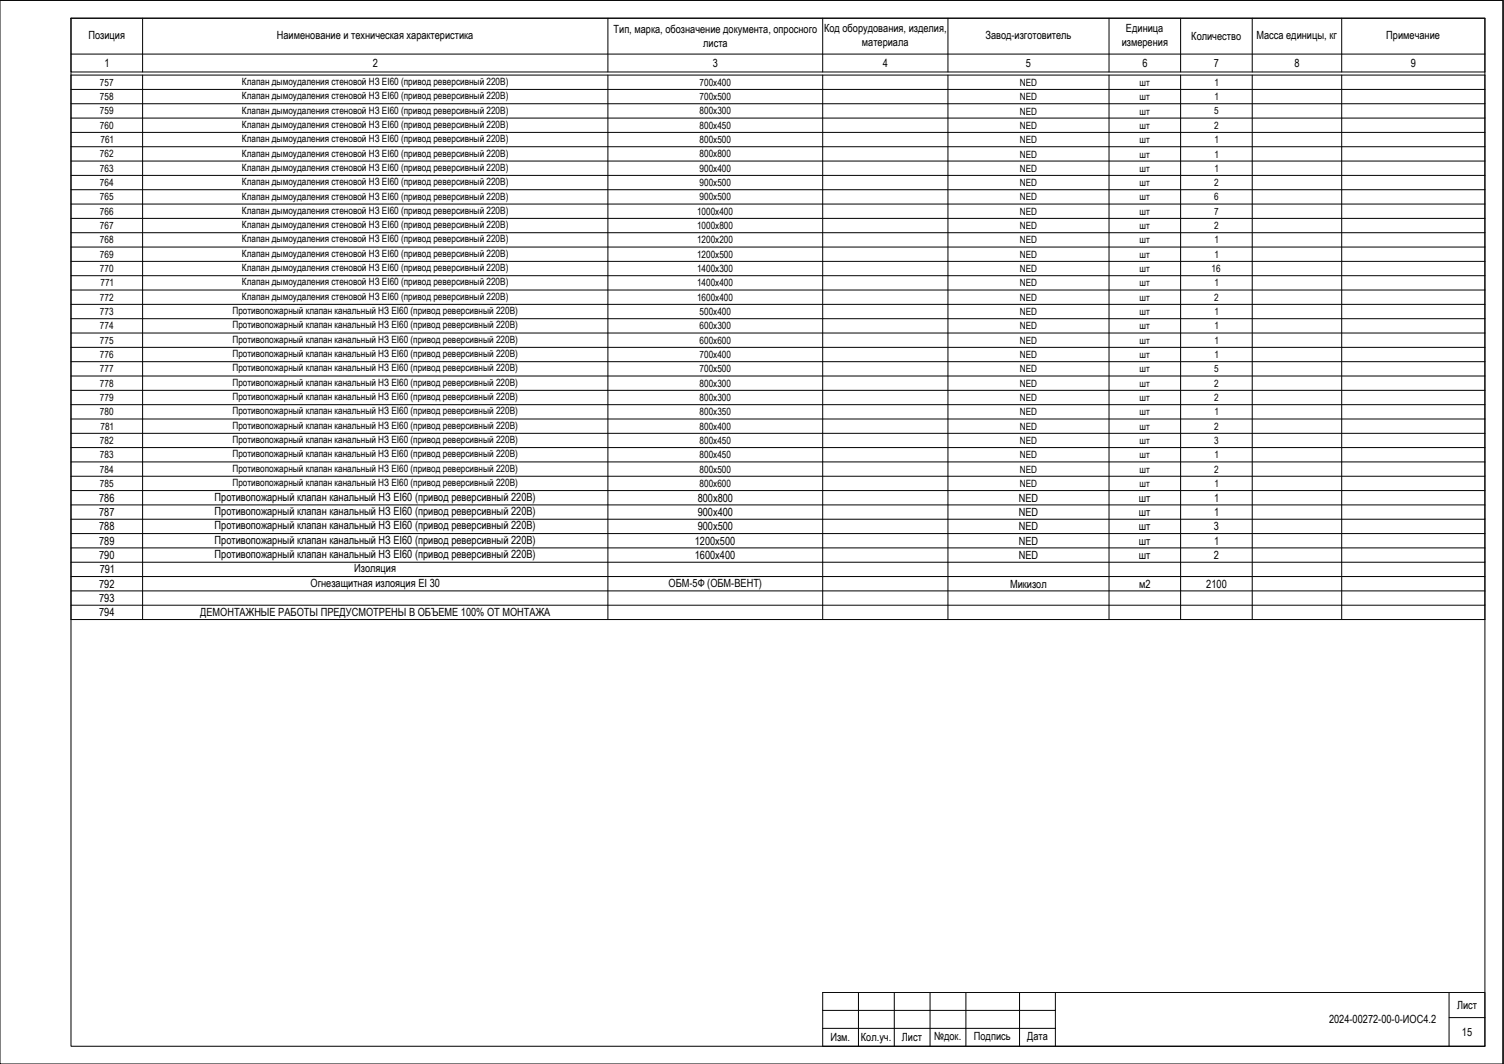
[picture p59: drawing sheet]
<svg xmlns="http://www.w3.org/2000/svg" width="420mm" height="297mm" viewBox="0 0 420 297" stroke-linecap="round" stroke-linejoin="round" font-family="sans-serif">
<defs><g id="words">
<g font-size="3.1">
<text x="24.7" y="10.9">Позиция</text>
<text x="77.3" y="10.9">Наименование и техническая характеристика</text>
<text x="171.4" y="9.3">Тип, марка, обозначение документа, опросного</text>
<text x="230.2" y="9">Код оборудования, изделия,</text>
<text x="275.3" y="11">Завод-изготовитель</text>
<text x="314.6" y="9">Единица</text>
<text x="332.8" y="11.2">Количество</text>
<text x="351" y="10.9">Масса единицы, кг</text>
<text x="387.3" y="10.9">Примечание</text>
<text x="196.4" y="13.1">листа</text>
<text x="240.8" y="12.8">материала</text>
<text x="313.4" y="12.8">измерения</text>
<text x="29.2" y="18.7">1</text>
<text x="104.1" y="18.7">2</text>
<text x="199.1" y="18.7">3</text>
<text x="246.7" y="18.7">4</text>
<text x="286.6" y="18.7">5</text>
<text x="319.1" y="18.7">6</text>
<text x="339.1" y="18.7">7</text>
<text x="361.6" y="18.7">8</text>
<text x="394.1" y="18.7">9</text>
<text x="27.7" y="140.1">786</text>
<text x="59.9" y="139.8">Противопожарный клапан канальный НЗ EI60 (привод реверсивный 220В)</text>
<text x="59.9" y="143.8">Противопожарный клапан канальный НЗ EI60 (привод реверсивный 220В)</text>
<text x="194.9" y="140.1">800x800</text>
<text x="284.6" y="140.1">NED</text>
<text x="318.1" y="140.1">шт</text>
<text x="339.2" y="140.1">1</text>
<text x="27.7" y="144.1">787</text>
<text x="27.7" y="148.1">788</text>
<text x="59.9" y="147.8">Противопожарный клапан канальный НЗ EI60 (привод реверсивный 220В)</text>
<text x="194.9" y="144.1">900x400</text>
<text x="194.9" y="148.1">900x500</text>
<text x="284.6" y="144.1">NED</text>
<text x="284.6" y="148.1">NED</text>
<text x="318.1" y="144.1">шт</text>
<text x="318.1" y="148.1">шт</text>
<text x="339.1" y="148.1">3</text>
<text x="339.2" y="144.1">1</text>
<text x="27.7" y="152.1">789</text>
<text x="59.9" y="151.8">Противопожарный клапан канальный НЗ EI60 (привод реверсивный 220В)</text>
<text x="59.9" y="155.8">Противопожарный клапан канальный НЗ EI60 (привод реверсивный 220В)</text>
<text x="194.1" y="152.1">1200x500</text>
<text x="284.6" y="152.1">NED</text>
<text x="318.1" y="152.1">шт</text>
<text x="339.2" y="152.1">1</text>
<text x="27.7" y="156.1">790</text>
<text x="27.9" y="160.1">791</text>
<text x="99" y="159.8">Изоляция</text>
<text x="194.1" y="156.1">1600x400</text>
<text x="284.6" y="156.1">NED</text>
<text x="318.1" y="156.1">шт</text>
<text x="339.1" y="156.1">2</text>
<text x="27.7" y="164.1">792</text>
<text x="86.8" y="163.8">Огнезащитная излояция EI 30</text>
<text x="186.8" y="163.8">ОБМ-5Ф (ОБМ-ВЕНТ)</text>
<text x="282.2" y="164.1">Микизол</text>
<text x="318.2" y="164.1">м2</text>
<text x="337" y="164.1">2100</text>
<text x="27.7" y="168.1">793</text>
<text x="27.7" y="172.1">794</text>
<text x="55.9" y="171.8">ДЕМОНТАЖНЫЕ РАБОТЫ ПРЕДУСМОТРЕНЫ В ОБЪЕМЕ 100% ОТ МОНТАЖА</text>
<text x="407" y="281.7">Лист</text>
<text x="371.3" y="285.7">2024-00272-00-0-ИОС4.2</text>
<text x="232" y="290.7">Изм.</text>
<text x="240.5" y="290.7">Кол.уч.</text>
<text x="251.9" y="290.7">Лист</text>
<text x="261" y="290.5">№док.</text>
<text x="272.1" y="290.5">Подпись</text>
<text x="286.9" y="290.4">Дата</text>
<text x="408.4" y="289.2">15</text>
</g>
<g font-size="2.8">
<text x="27.9" y="23.9">757</text>
<text x="67.6" y="23.7">Клапан дымоудаления стеновой НЗ EI60 (привод реверсивный 220В)</text>
<text x="195.4" y="23.9">700x400</text>
<text x="284.9" y="24">NED</text>
<text x="318.3" y="24">шт</text>
<text x="339.3" y="24">1</text>
<text x="27.9" y="27.9">758</text>
<text x="67.6" y="27.7">Клапан дымоудаления стеновой НЗ EI60 (привод реверсивный 220В)</text>
<text x="195.4" y="27.9">700x500</text>
<text x="284.9" y="28">NED</text>
<text x="318.3" y="28">шт</text>
<text x="339.3" y="28">1</text>
<text x="27.9" y="31.9">759</text>
<text x="27.9" y="35.9">760</text>
<text x="67.6" y="31.7">Клапан дымоудаления стеновой НЗ EI60 (привод реверсивный 220В)</text>
<text x="67.6" y="35.7">Клапан дымоудаления стеновой НЗ EI60 (привод реверсивный 220В)</text>
<text x="195.5" y="31.9">800x300</text>
<text x="195.5" y="35.9">800x450</text>
<text x="284.9" y="32">NED</text>
<text x="284.9" y="36">NED</text>
<text x="318.3" y="32">шт</text>
<text x="318.3" y="36">шт</text>
<text x="339.2" y="31.9">5</text>
<text x="339.2" y="36">2</text>
<text x="28.1" y="39.9">761</text>
<text x="67.6" y="39.7">Клапан дымоудаления стеновой НЗ EI60 (привод реверсивный 220В)</text>
<text x="195.5" y="39.9">800x500</text>
<text x="284.9" y="40">NED</text>
<text x="318.3" y="40">шт</text>
<text x="339.3" y="40">1</text>
<text x="27.9" y="43.9">762</text>
<text x="27.9" y="47.9">763</text>
<text x="67.6" y="43.7">Клапан дымоудаления стеновой НЗ EI60 (привод реверсивный 220В)</text>
<text x="67.6" y="47.7">Клапан дымоудаления стеновой НЗ EI60 (привод реверсивный 220В)</text>
<text x="195.5" y="43.9">800x800</text>
<text x="195.5" y="47.9">900x400</text>
<text x="284.9" y="44">NED</text>
<text x="284.9" y="48">NED</text>
<text x="318.3" y="44">шт</text>
<text x="318.3" y="48">шт</text>
<text x="339.3" y="44">1</text>
<text x="339.3" y="48">1</text>
<text x="27.9" y="52">764</text>
<text x="67.6" y="51.7">Клапан дымоудаления стеновой НЗ EI60 (привод реверсивный 220В)</text>
<text x="195.5" y="52">900x500</text>
<text x="284.9" y="52">NED</text>
<text x="318.3" y="52">шт</text>
<text x="339.2" y="52">2</text>
<text x="27.9" y="56">765</text>
<text x="27.9" y="60">766</text>
<text x="67.6" y="55.7">Клапан дымоудаления стеновой НЗ EI60 (привод реверсивный 220В)</text>
<text x="67.6" y="59.7">Клапан дымоудаления стеновой НЗ EI60 (привод реверсивный 220В)</text>
<text x="194.7" y="60">1000x400</text>
<text x="195.5" y="56">900x500</text>
<text x="284.9" y="56">NED</text>
<text x="284.9" y="60">NED</text>
<text x="318.3" y="56">шт</text>
<text x="318.3" y="60">шт</text>
<text x="339.2" y="56">6</text>
<text x="339.2" y="60">7</text>
<text x="27.9" y="64">767</text>
<text x="67.6" y="63.7">Клапан дымоудаления стеновой НЗ EI60 (привод реверсивный 220В)</text>
<text x="194.7" y="64">1000x800</text>
<text x="284.9" y="64">NED</text>
<text x="318.3" y="64">шт</text>
<text x="339.2" y="64">2</text>
<text x="27.9" y="68">768</text>
<text x="27.9" y="72">769</text>
<text x="67.6" y="67.7">Клапан дымоудаления стеновой НЗ EI60 (привод реверсивный 220В)</text>
<text x="67.6" y="71.7">Клапан дымоудаления стеновой НЗ EI60 (привод реверсивный 220В)</text>
<text x="194.7" y="68">1200x200</text>
<text x="194.7" y="72">1200x500</text>
<text x="284.9" y="68">NED</text>
<text x="284.9" y="72">NED</text>
<text x="318.3" y="68">шт</text>
<text x="318.3" y="72">шт</text>
<text x="339.3" y="68">1</text>
<text x="339.3" y="72">1</text>
<text x="27.9" y="76">770</text>
<text x="67.6" y="75.7">Клапан дымоудаления стеновой НЗ EI60 (привод реверсивный 220В)</text>
<text x="194.7" y="76">1400x300</text>
<text x="284.9" y="76">NED</text>
<text x="318.3" y="76">шт</text>
<text x="338.5" y="76">16</text>
<text x="27.9" y="84">772</text>
<text x="28.1" y="80">771</text>
<text x="67.6" y="79.7">Клапан дымоудаления стеновой НЗ EI60 (привод реверсивный 220В)</text>
<text x="67.6" y="83.7">Клапан дымоудаления стеновой НЗ EI60 (привод реверсивный 220В)</text>
<text x="194.7" y="80">1400x400</text>
<text x="194.7" y="84">1600x400</text>
<text x="284.9" y="80">NED</text>
<text x="284.9" y="84">NED</text>
<text x="318.3" y="80">шт</text>
<text x="318.3" y="84">шт</text>
<text x="339.2" y="84">2</text>
<text x="339.3" y="80">1</text>
<text x="27.9" y="88">773</text>
<text x="64.9" y="87.7">Противопожарный клапан канальный НЗ EI60 (привод реверсивный 220В)</text>
<text x="195.5" y="88">500x400</text>
<text x="284.9" y="88">NED</text>
<text x="318.3" y="88">шт</text>
<text x="339.3" y="88">1</text>
<text x="27.9" y="92">774</text>
<text x="27.9" y="96">775</text>
<text x="64.9" y="91.7">Противопожарный клапан канальный НЗ EI60 (привод реверсивный 220В)</text>
<text x="64.9" y="95.7">Противопожарный клапан канальный НЗ EI60 (привод реверсивный 220В)</text>
<text x="195.5" y="92">600x300</text>
<text x="195.5" y="96">600x600</text>
<text x="284.9" y="92">NED</text>
<text x="284.9" y="96">NED</text>
<text x="318.3" y="92">шт</text>
<text x="318.3" y="96">шт</text>
<text x="339.3" y="92">1</text>
<text x="339.3" y="96">1</text>
<text x="27.9" y="100">776</text>
<text x="64.9" y="99.7">Противопожарный клапан канальный НЗ EI60 (привод реверсивный 220В)</text>
<text x="195.4" y="100">700x400</text>
<text x="284.9" y="100">NED</text>
<text x="318.3" y="100">шт</text>
<text x="339.3" y="100">1</text>
<text x="27.9" y="104">777</text>
<text x="27.9" y="108">778</text>
<text x="64.9" y="103.7">Противопожарный клапан канальный НЗ EI60 (привод реверсивный 220В)</text>
<text x="64.9" y="107.7">Противопожарный клапан канальный НЗ EI60 (привод реверсивный 220В)</text>
<text x="195.4" y="104">700x500</text>
<text x="195.5" y="108">800x300</text>
<text x="284.9" y="104">NED</text>
<text x="284.9" y="108">NED</text>
<text x="318.3" y="104">шт</text>
<text x="318.3" y="108">шт</text>
<text x="339.2" y="104">5</text>
<text x="339.2" y="108">2</text>
<text x="27.9" y="112">779</text>
<text x="64.9" y="111.7">Противопожарный клапан канальный НЗ EI60 (привод реверсивный 220В)</text>
<text x="195.5" y="112">800x300</text>
<text x="284.9" y="112">NED</text>
<text x="318.3" y="112">шт</text>
<text x="339.2" y="112">2</text>
<text x="27.9" y="116">780</text>
<text x="28.1" y="120">781</text>
<text x="64.9" y="115.7">Противопожарный клапан канальный НЗ EI60 (привод реверсивный 220В)</text>
<text x="64.9" y="119.7">Противопожарный клапан канальный НЗ EI60 (привод реверсивный 220В)</text>
<text x="195.5" y="116">800x350</text>
<text x="195.5" y="120">800x400</text>
<text x="284.9" y="116">NED</text>
<text x="284.9" y="120">NED</text>
<text x="318.3" y="116">шт</text>
<text x="318.3" y="120">шт</text>
<text x="339.2" y="120">2</text>
<text x="339.3" y="116">1</text>
<text x="27.9" y="124">782</text>
<text x="64.9" y="123.7">Противопожарный клапан канальный НЗ EI60 (привод реверсивный 220В)</text>
<text x="195.5" y="124">800x450</text>
<text x="284.9" y="124">NED</text>
<text x="318.3" y="124">шт</text>
<text x="339.2" y="124">3</text>
<text x="27.9" y="128">783</text>
<text x="27.9" y="132">784</text>
<text x="64.9" y="127.7">Противопожарный клапан канальный НЗ EI60 (привод реверсивный 220В)</text>
<text x="64.9" y="131.7">Противопожарный клапан канальный НЗ EI60 (привод реверсивный 220В)</text>
<text x="195.5" y="128">800x450</text>
<text x="195.5" y="132">800x500</text>
<text x="284.9" y="128">NED</text>
<text x="284.9" y="132">NED</text>
<text x="318.3" y="128">шт</text>
<text x="318.3" y="132">шт</text>
<text x="339.2" y="132">2</text>
<text x="339.3" y="128">1</text>
<text x="27.9" y="136">785</text>
<text x="64.9" y="135.7">Противопожарный клапан канальный НЗ EI60 (привод реверсивный 220В)</text>
<text x="195.5" y="136">800x600</text>
<text x="284.9" y="136">NED</text>
<text x="318.3" y="136">шт</text>
<text x="339.3" y="136">1</text>
</g>
</g></defs>
<g fill="none" stroke="#000" stroke-width=".28">
<path d="M0 .1h419.8v296.9M19.8 5.1h395v287h-395zM229.8 277.1h185v15h-185zM239.8 277.1v15M249.8 277.1v15M259.8 277.1v15M269.8 277.1v15M284.8 277.1v15M294.8 277.1v15M404.8 277.1v15M229.8 282.1h65M229.8 287.1h65"/>
<path d="M404.8 284.1h10"/>
</g>
<!-- layer: 0 -->
<g fill="none" stroke="#000" stroke-width=".28">
<path d="M0 .1h420v296.9h-420zM19.8 5.1h395v15h-395zM19.8 15.1h395M39.8 5.1v15M169.8 5.1v15M229.8 5.1v15M264.8 5.1v15M309.8 5.1v15M329.8 5.1v15M349.8 5.1v15M374.8 5.1v15M19.8 21h395v152h-395z"/>
<path d="M19.8 25h395M19.8 29h395M19.8 33h395M19.8 37h395M39.8 21v152M169.8 21v152M229.8 21v152M264.8 21v152M309.8 21v152M329.8 21v152M349.8 21v152M374.8 21v152"/>
<path d="M19.8 41h395M19.8 45h395M19.8 49h395M19.8 53h395M19.8 57h395M19.8 61h395M19.8 65h395M19.8 69h395M19.8 73h395M19.8 77h395M19.8 81h395M19.8 85h395"/>
<path d="M19.8 89h395M19.8 93h395M19.8 97h395M19.8 101h395M19.8 105h395M19.8 109h395M19.8 113h395M19.8 117h395M19.8 121h395M19.8 125h395M19.8 129h395M19.8 133h395"/>
<path d="M19.8 137h395M19.8 141h395M19.8 145h395M19.8 149h395M19.8 153h395M19.8 157h395M19.8 161h395M19.8 165h395M19.8 169h395"/>
</g>
<use href="#words"/>
</svg>
